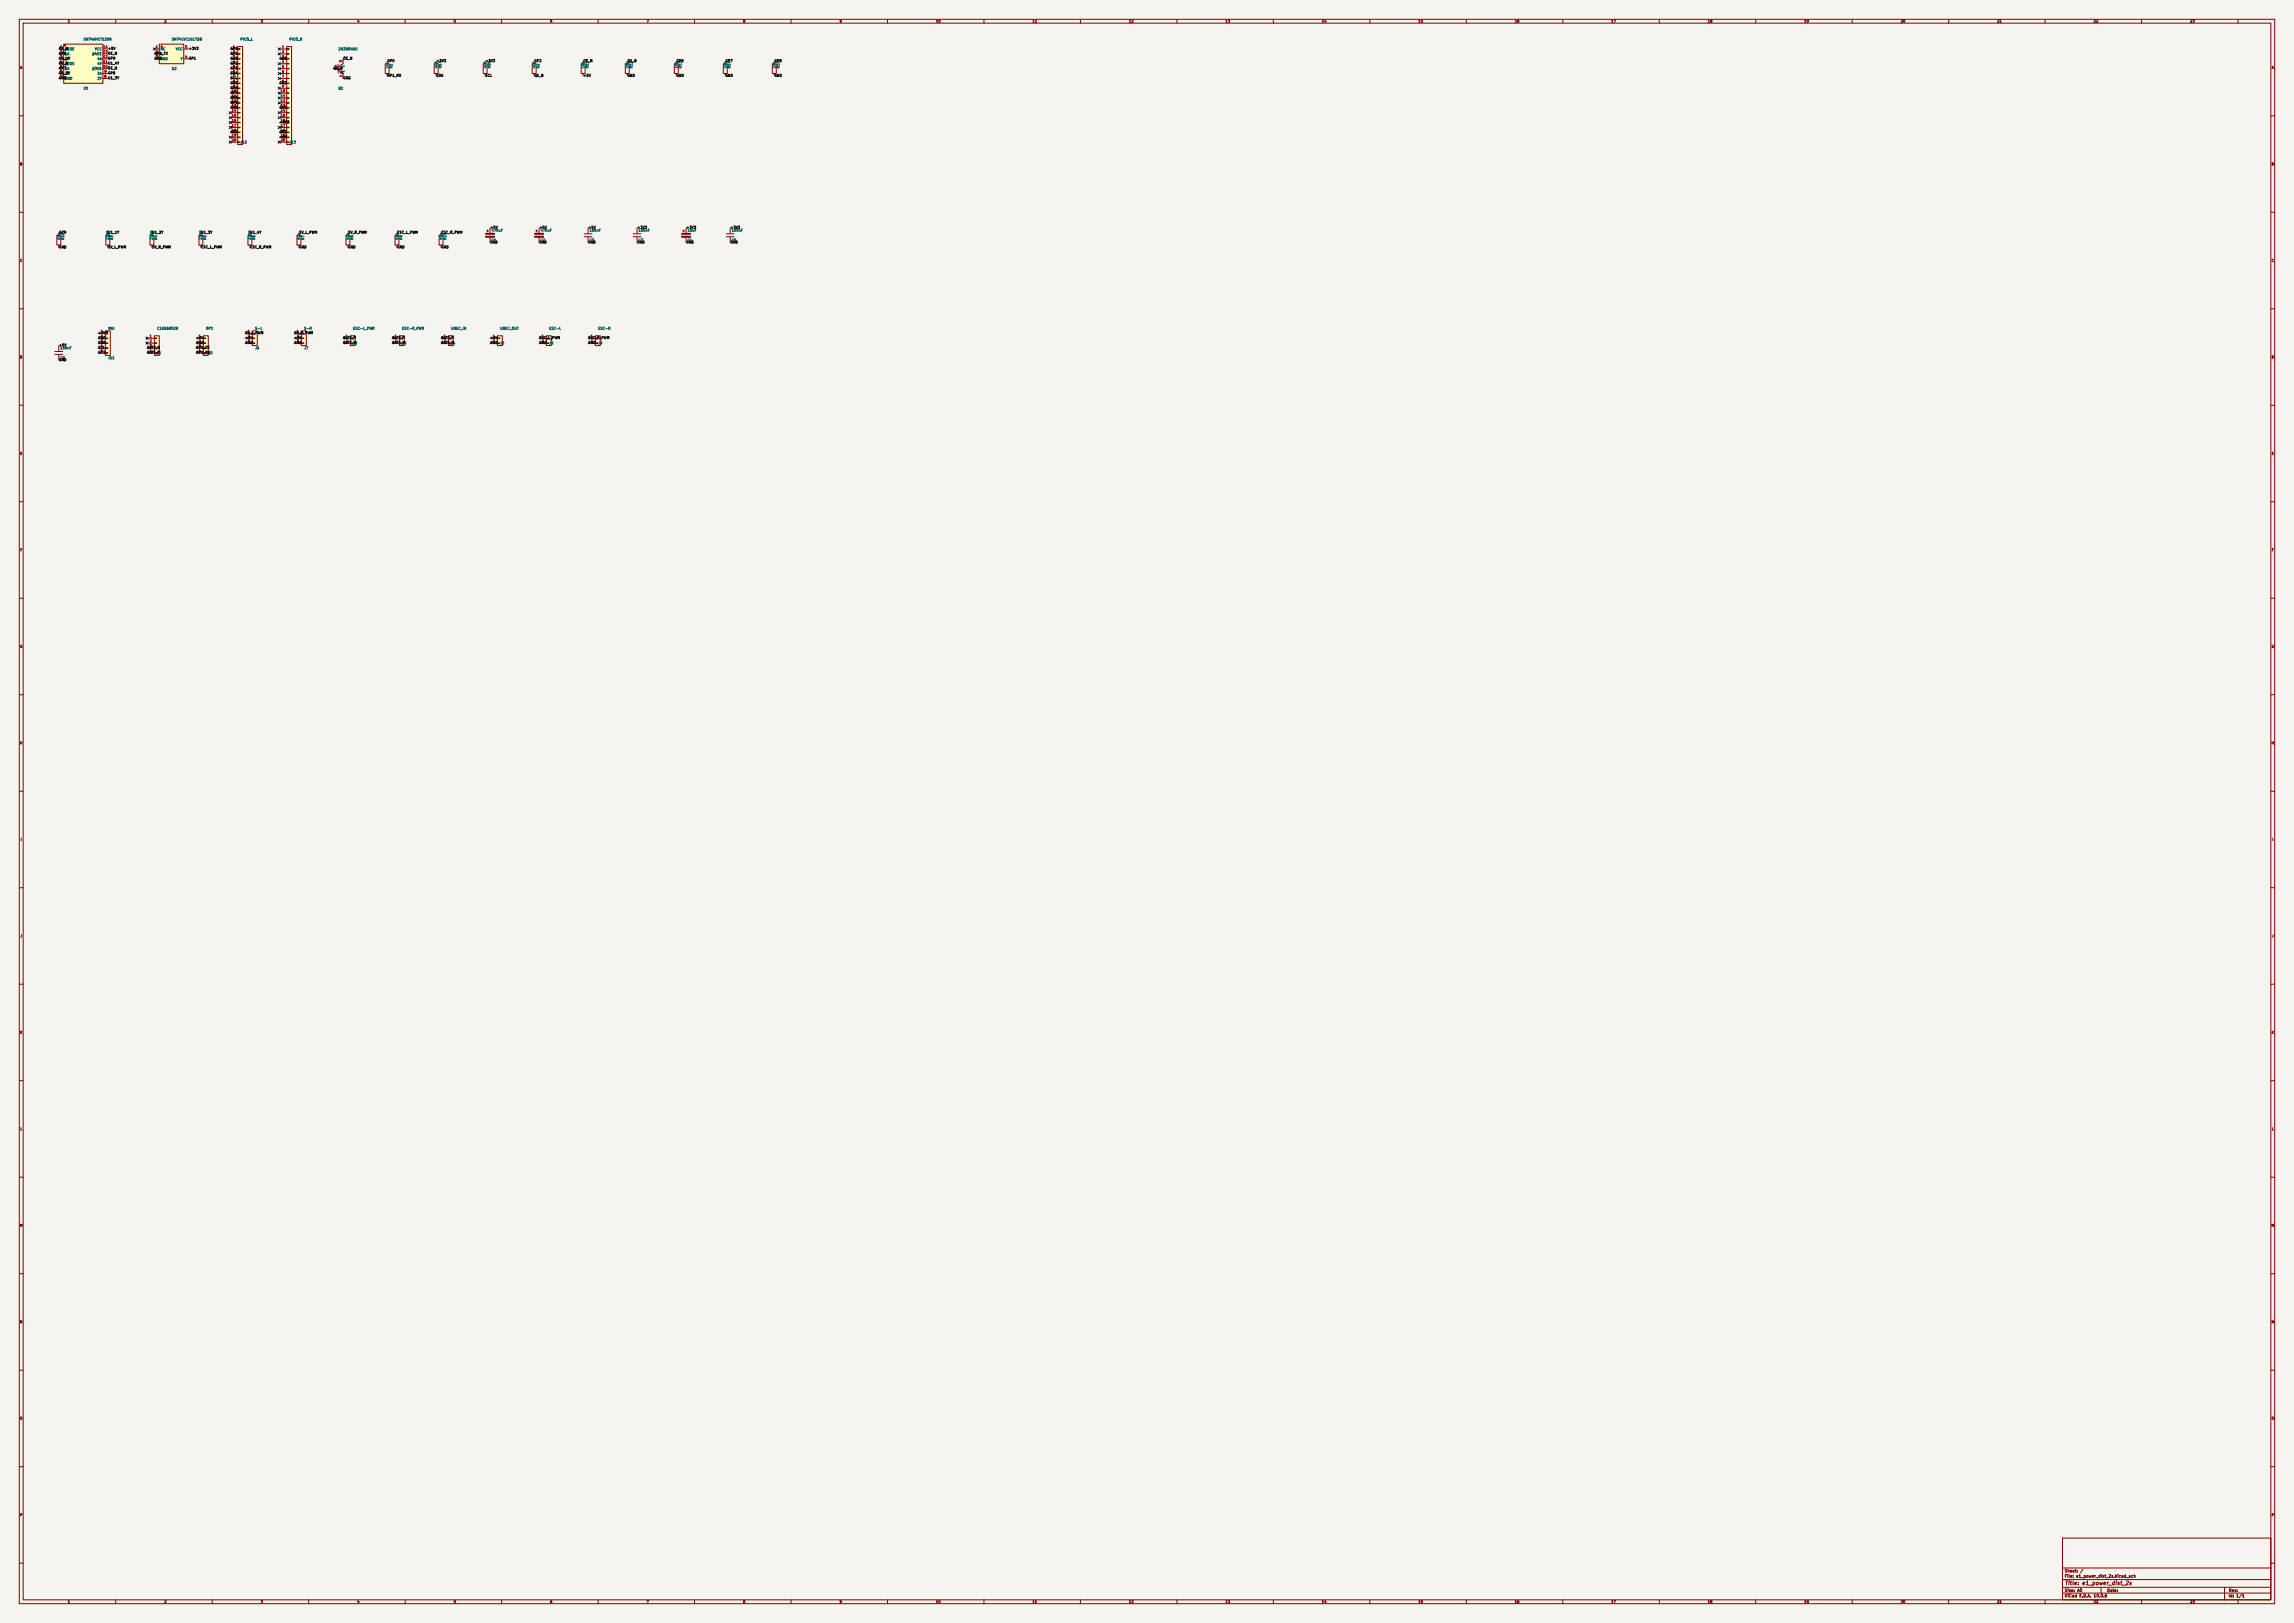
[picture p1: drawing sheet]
<svg xmlns="http://www.w3.org/2000/svg" width="1189mm" height="841mm" viewBox="0 0 1189 841" stroke-linecap="round" stroke-linejoin="round" font-family="sans-serif">
<defs><g id="words">
<text font-size="2" fill="#840000" x="1070" y="822">Title: e1_power_dist_2s</text>
<g font-size="1.5" fill="#840000">
<text x="1070" y="815">Sheet: /</text>
<text x="1070" y="818">File: e1_power_dist_2s.kicad_sch</text>
<text x="1070" y="825">Size: A0</text>
<text x="1092" y="825">Date:</text>
<text x="1155" y="825">Rev:</text>
<text x="1070" y="828">KiCad E.D.A. 10.0.6</text>
<text x="1155" y="828">Id: 1/1</text>
</g>
<g font-size="1.3" fill="#840000">
<text x="35" y="12">1</text>
<text x="85" y="12">2</text>
<text x="135" y="12">3</text>
<text x="185" y="12">4</text>
<text x="235" y="12">5</text>
<text x="285" y="12">6</text>
<text x="335" y="12">7</text>
<text x="385" y="12">8</text>
<text x="435" y="12">9</text>
<text x="485" y="12">10</text>
<text x="535" y="12">11</text>
<text x="585" y="12">12</text>
<text x="635" y="12">13</text>
<text x="685" y="12">14</text>
<text x="735" y="12">15</text>
<text x="785" y="12">16</text>
<text x="835" y="12">17</text>
<text x="885" y="12">18</text>
<text x="935" y="12">19</text>
<text x="985" y="12">20</text>
<text x="1035" y="12">21</text>
<text x="1085" y="12">22</text>
<text x="1135" y="12">23</text>
<text x="10" y="36">A</text>
<text x="1177" y="36">A</text>
<text x="10" y="86">B</text>
<text x="1177" y="86">B</text>
<text x="10" y="136">C</text>
<text x="1177" y="136">C</text>
<text x="10" y="186">D</text>
<text x="1177" y="186">D</text>
<text x="10" y="236">E</text>
<text x="1177" y="236">E</text>
<text x="10" y="286">F</text>
<text x="1177" y="286">F</text>
<text x="10" y="336">G</text>
<text x="1177" y="336">G</text>
<text x="10" y="386">H</text>
<text x="1177" y="386">H</text>
<text x="11" y="436">I</text>
<text x="1178" y="436">I</text>
<text x="10" y="486">J</text>
<text x="1177" y="486">J</text>
<text x="10" y="536">K</text>
<text x="1177" y="536">K</text>
<text x="10" y="586">L</text>
<text x="1177" y="586">L</text>
<text x="10" y="636">M</text>
<text x="1177" y="636">M</text>
<text x="10" y="686">N</text>
<text x="1177" y="686">N</text>
<text x="10" y="736">O</text>
<text x="1177" y="736">O</text>
<text x="10" y="786">P</text>
<text x="1177" y="786">P</text>
<text x="35" y="831">1</text>
<text x="85" y="831">2</text>
<text x="135" y="831">3</text>
<text x="185" y="831">4</text>
<text x="235" y="831">5</text>
<text x="285" y="831">6</text>
<text x="335" y="831">7</text>
<text x="385" y="831">8</text>
<text x="435" y="831">9</text>
<text x="485" y="831">10</text>
<text x="535" y="831">11</text>
<text x="585" y="831">12</text>
<text x="635" y="831">13</text>
<text x="685" y="831">14</text>
<text x="735" y="831">15</text>
<text x="785" y="831">16</text>
<text x="835" y="831">17</text>
<text x="885" y="831">18</text>
<text x="935" y="831">19</text>
<text x="985" y="831">20</text>
<text x="1035" y="831">21</text>
<text x="1085" y="831">22</text>
<text x="1135" y="831">23</text>
</g>
<g font-size="1.3" fill="#006464">
<text x="43" y="21">SN74AHCT125N</text>
<text x="89" y="21">SN74LVC1G17DB</text>
<text x="124" y="21">PICO_L</text>
<text x="150" y="21">PICO_R</text>
<text x="34" y="26">#1OE</text>
<text x="34" y="29">1A</text>
<text x="48" y="29">#4OE</text>
<text x="49" y="26">VCC</text>
<text x="83" y="26">NC</text>
<text x="83" y="29">A</text>
<text x="91" y="26">VCC</text>
<text x="175" y="26">2N3904BU</text>
<text x="34" y="31">1Y</text>
<text x="34" y="34">#2OE</text>
<text x="50" y="34">4Y</text>
<text x="50" y="31">4A</text>
<text x="83" y="31">GND</text>
<text x="93" y="31">Y</text>
<text x="179" y="35" transform="rotate(-90 179 35)">C</text>
<text x="202" y="36" transform="rotate(-90 202 36)">1k</text>
<text x="204" y="36" transform="rotate(-90 204 36)">R1</text>
<text x="227" y="36" transform="rotate(-90 227 36)">4k7</text>
<text x="229" y="36" transform="rotate(-90 229 36)">R17</text>
<text x="252" y="36" transform="rotate(-90 252 36)">4k7</text>
<text x="254" y="36" transform="rotate(-90 254 36)">R18</text>
<text x="278" y="36" transform="rotate(-90 278 36)">4k7</text>
<text x="280" y="36" transform="rotate(-90 280 36)">R2</text>
<text x="303" y="36" transform="rotate(-90 303 36)">10k</text>
<text x="305" y="36" transform="rotate(-90 305 36)">R11</text>
<text x="326" y="36" transform="rotate(-90 326 36)">10k</text>
<text x="328" y="36" transform="rotate(-90 328 36)">R12</text>
<text x="351" y="36" transform="rotate(-90 351 36)">10k</text>
<text x="354" y="36" transform="rotate(-90 354 36)">R13</text>
<text x="377" y="36" transform="rotate(-90 377 36)">10k</text>
<text x="379" y="36" transform="rotate(-90 379 36)">R14</text>
<text x="402" y="36" transform="rotate(-90 402 36)">10k</text>
<text x="404" y="36" transform="rotate(-90 404 36)">R15</text>
<text x="34" y="37">2A</text>
<text x="34" y="39">2Y</text>
<text x="34" y="42">GND</text>
<text x="48" y="37">#3OE</text>
<text x="50" y="42">3Y</text>
<text x="50" y="39">3A</text>
<text x="89" y="37">U2</text>
<text x="176" y="37">B</text>
<text x="179" y="38" transform="rotate(-90 179 38)">E</text>
<text x="43" y="47">U1</text>
<text x="175" y="47">Q1</text>
<text x="124" y="75">J12</text>
<text x="150" y="75">J13</text>
<text x="31" y="124" transform="rotate(-90 31 124)">10k</text>
<text x="33" y="124" transform="rotate(-90 33 124)">R16</text>
<text x="57" y="124" transform="rotate(-90 57 124)">220R</text>
<text x="59" y="124" transform="rotate(-90 59 124)">R3</text>
<text x="80" y="124" transform="rotate(-90 80 124)">220R</text>
<text x="82" y="124" transform="rotate(-90 82 124)">R4</text>
<text x="105" y="124" transform="rotate(-90 105 124)">220R</text>
<text x="107" y="124" transform="rotate(-90 107 124)">R5</text>
<text x="131" y="124" transform="rotate(-90 131 124)">220R</text>
<text x="133" y="124" transform="rotate(-90 133 124)">R6</text>
<text x="156" y="124" transform="rotate(-90 156 124)">10k</text>
<text x="158" y="124" transform="rotate(-90 158 124)">R7</text>
<text x="181" y="124" transform="rotate(-90 181 124)">10k</text>
<text x="183" y="124" transform="rotate(-90 183 124)">R8</text>
<text x="207" y="124" transform="rotate(-90 207 124)">10k</text>
<text x="209" y="124" transform="rotate(-90 209 124)">R9</text>
<text x="230" y="124" transform="rotate(-90 230 124)">10k</text>
<text x="232" y="124" transform="rotate(-90 232 124)">R10</text>
<text x="255" y="125">C1</text>
<text x="255" y="120">470uF</text>
<text x="280" y="125">C2</text>
<text x="280" y="120">470uF</text>
<text x="305" y="125">C3</text>
<text x="305" y="120">100nF</text>
<text x="331" y="125">C7</text>
<text x="331" y="120">100nF</text>
<text x="356" y="125">C4</text>
<text x="356" y="120">10uF</text>
<text x="379" y="125">C5</text>
<text x="379" y="120">100nF</text>
<text x="56" y="171">IMU</text>
<text x="81" y="171">C19268029</text>
<text x="107" y="171">RP1</text>
<text x="132" y="171">S-L</text>
<text x="157" y="171">S-R</text>
<text x="183" y="171">ESC-L_PWR</text>
<text x="208" y="171">ESC-R_PWR</text>
<text x="234" y="171">UBEC_IN</text>
<text x="259" y="171">UBEC_OUT</text>
<text x="284" y="171">ESC-L</text>
<text x="310" y="171">ESC-R</text>
<text x="183" y="179">J2</text>
<text x="208" y="179">J3</text>
<text x="234" y="179">J4</text>
<text x="259" y="179">J5</text>
<text x="284" y="179">J8</text>
<text x="310" y="179">J9</text>
<text x="31" y="181">100nF</text>
<text x="81" y="184">J1</text>
<text x="107" y="184">J10</text>
<text x="132" y="181">J6</text>
<text x="157" y="181">J7</text>
<text x="31" y="186">C6</text>
<text x="56" y="186">J11</text>
</g>
<g font-size="1.3" fill="#0f0f0f">
<text x="30" y="29">GP6</text>
<text x="30" y="26">OE_N</text>
<text x="56" y="29">OE_N</text>
<text x="56" y="26">+5V</text>
<text x="80" y="29">RP1_TX</text>
<text x="98" y="26">+3V3</text>
<text x="119" y="26">GP0</text>
<text x="119" y="29">GP1</text>
<text x="30" y="34">OE_N</text>
<text x="30" y="31">U1_1Y</text>
<text x="56" y="31">GP9</text>
<text x="56" y="34">U1_4Y</text>
<text x="80" y="31">GND</text>
<text x="98" y="31">GP1</text>
<text x="119" y="31">GND</text>
<text x="119" y="34">GP2</text>
<text x="145" y="31">GND</text>
<text x="178" y="31">OE_N</text>
<text x="201" y="32">GP0</text>
<text x="226" y="32">+3V3</text>
<text x="251" y="32">+3V3</text>
<text x="277" y="32">GP2</text>
<text x="302" y="32">OE_N</text>
<text x="325" y="32">Q1_B</text>
<text x="350" y="32">GP6</text>
<text x="376" y="32">GP7</text>
<text x="401" y="32">GP8</text>
<text x="30" y="41">GND</text>
<text x="30" y="36">GP7</text>
<text x="30" y="39">U1_2Y</text>
<text x="56" y="36">OE_N</text>
<text x="56" y="41">U1_3Y</text>
<text x="56" y="39">GP8</text>
<text x="119" y="39">SDA</text>
<text x="119" y="41">SCL</text>
<text x="119" y="36">GP3</text>
<text x="173" y="36">Q1_B</text>
<text x="178" y="41">GND</text>
<text x="201" y="40">RP1_RX</text>
<text x="226" y="40">SDA</text>
<text x="251" y="40">SCL</text>
<text x="277" y="40">Q1_B</text>
<text x="302" y="40">+5V</text>
<text x="325" y="40">GND</text>
<text x="350" y="40">GND</text>
<text x="376" y="40">GND</text>
<text x="401" y="40">GND</text>
<text x="119" y="44">GND</text>
<text x="119" y="46">GP6</text>
<text x="145" y="44">GND</text>
<text x="119" y="49">GP7</text>
<text x="119" y="52">GP8</text>
<text x="119" y="54">GP9</text>
<text x="119" y="57">GND</text>
<text x="145" y="57">GND</text>
<text x="145" y="64">+3V3</text>
<text x="119" y="69">GND</text>
<text x="145" y="69">GND</text>
<text x="145" y="72">+5V</text>
<text x="254" y="119">+5V</text>
<text x="279" y="119">+5V</text>
<text x="305" y="119">+5V</text>
<text x="330" y="119">+3V3</text>
<text x="356" y="119">+3V3</text>
<text x="378" y="119">+3V3</text>
<text x="30" y="121">GP9</text>
<text x="56" y="121">U1_1Y</text>
<text x="79" y="121">U1_2Y</text>
<text x="104" y="121">U1_3Y</text>
<text x="130" y="121">U1_4Y</text>
<text x="155" y="121">SV_L_PWM</text>
<text x="180" y="121">SV_R_PWM</text>
<text x="206" y="121">ESC_L_PWM</text>
<text x="229" y="121">ESC_R_PWM</text>
<text x="30" y="129">GND</text>
<text x="56" y="129">SV_L_PWM</text>
<text x="79" y="129">SV_R_PWM</text>
<text x="104" y="129">ESC_L_PWM</text>
<text x="130" y="129">ESC_R_PWM</text>
<text x="155" y="129">GND</text>
<text x="180" y="129">GND</text>
<text x="206" y="129">GND</text>
<text x="229" y="129">GND</text>
<text x="254" y="126">GND</text>
<text x="279" y="126">GND</text>
<text x="305" y="126">GND</text>
<text x="330" y="126">GND</text>
<text x="356" y="126">GND</text>
<text x="378" y="126">GND</text>
<text x="51" y="173">+3V3</text>
<text x="127" y="173">SV_L_PWM</text>
<text x="152" y="173">SV_R_PWM</text>
<text x="30" y="180">+5V</text>
<text x="51" y="176">GND</text>
<text x="51" y="179">SDA</text>
<text x="102" y="179">GND</text>
<text x="102" y="176">+5V</text>
<text x="127" y="179">GND</text>
<text x="127" y="176">+5V</text>
<text x="152" y="179">GND</text>
<text x="152" y="176">+5V</text>
<text x="178" y="176">BATT_P</text>
<text x="178" y="179">BATT_N</text>
<text x="203" y="179">BATT_N</text>
<text x="203" y="176">BATT_P</text>
<text x="229" y="179">BATT_N</text>
<text x="229" y="176">BATT_P</text>
<text x="254" y="176">+5V</text>
<text x="254" y="179">GND</text>
<text x="279" y="179">GND</text>
<text x="279" y="176">ESC_L_PWM</text>
<text x="305" y="179">GND</text>
<text x="305" y="176">ESC_R_PWM</text>
<text x="51" y="181">SCL</text>
<text x="51" y="184">GP3</text>
<text x="76" y="181">BATT_N</text>
<text x="76" y="184">BATT_P</text>
<text x="102" y="184">RP1_RX</text>
<text x="102" y="181">RP1_TX</text>
<text x="30" y="187">GND</text>
</g>
<g font-size="1.3" fill="#a90000">
<text x="31" y="25">1</text>
<text x="31" y="28">2</text>
<text x="53" y="28">13</text>
<text x="53" y="25">14</text>
<text x="81" y="25">1</text>
<text x="81" y="28">2</text>
<text x="96" y="25">5</text>
<text x="121" y="25">1</text>
<text x="121" y="28">2</text>
<text x="146" y="25">1</text>
<text x="146" y="28">2</text>
<text x="31" y="30">3</text>
<text x="31" y="33">4</text>
<text x="31" y="35">5</text>
<text x="53" y="35">10</text>
<text x="53" y="33">11</text>
<text x="53" y="30">12</text>
<text x="81" y="30">3</text>
<text x="96" y="30">4</text>
<text x="121" y="30">3</text>
<text x="121" y="33">4</text>
<text x="121" y="35">5</text>
<text x="146" y="30">3</text>
<text x="146" y="33">4</text>
<text x="146" y="35">5</text>
<text x="173" y="35">2</text>
<text x="178" y="32" transform="rotate(-90 178 32)">3</text>
<text x="31" y="38">6</text>
<text x="31" y="41">7</text>
<text x="54" y="41">8</text>
<text x="54" y="38">9</text>
<text x="121" y="38">6</text>
<text x="121" y="41">7</text>
<text x="146" y="38">6</text>
<text x="146" y="41">7</text>
<text x="178" y="40" transform="rotate(-90 178 40)">1</text>
<text x="121" y="43">8</text>
<text x="121" y="46">9</text>
<text x="146" y="43">8</text>
<text x="146" y="46">9</text>
<text x="120" y="48">10</text>
<text x="120" y="51">11</text>
<text x="120" y="53">12</text>
<text x="145" y="48">10</text>
<text x="145" y="51">11</text>
<text x="145" y="53">12</text>
<text x="120" y="56">13</text>
<text x="120" y="58">14</text>
<text x="145" y="56">13</text>
<text x="145" y="58">14</text>
<text x="120" y="61">15</text>
<text x="120" y="63">16</text>
<text x="120" y="66">17</text>
<text x="145" y="61">15</text>
<text x="145" y="63">16</text>
<text x="145" y="66">17</text>
<text x="120" y="68">18</text>
<text x="120" y="71">19</text>
<text x="145" y="68">18</text>
<text x="145" y="71">19</text>
<text x="120" y="74">20</text>
<text x="145" y="74">20</text>
<text x="52" y="173">1</text>
<text x="128" y="173">1</text>
<text x="154" y="173">1</text>
<text x="52" y="175">2</text>
<text x="52" y="178">3</text>
<text x="77" y="175">1</text>
<text x="77" y="178">2</text>
<text x="103" y="175">1</text>
<text x="103" y="178">2</text>
<text x="128" y="175">2</text>
<text x="128" y="178">3</text>
<text x="154" y="175">2</text>
<text x="154" y="178">3</text>
<text x="179" y="175">1</text>
<text x="179" y="178">2</text>
<text x="204" y="175">1</text>
<text x="204" y="178">2</text>
<text x="230" y="175">1</text>
<text x="230" y="178">2</text>
<text x="255" y="175">1</text>
<text x="255" y="178">2</text>
<text x="281" y="175">1</text>
<text x="281" y="178">2</text>
<text x="306" y="175">1</text>
<text x="306" y="178">2</text>
<text x="52" y="180">4</text>
<text x="52" y="183">5</text>
<text x="77" y="180">3</text>
<text x="77" y="183">4</text>
<text x="103" y="180">3</text>
<text x="103" y="183">4</text>
</g>
</g></defs>
<path d="M0 0h1189v841h-1189z" fill="#f5f4ef" stroke="#f5f4ef" stroke-width=".52"/>
<g fill="none" stroke="#840000" stroke-width=".52">
<path d="M10 10h1169v821h-1169zM12 12h1165v817h-1165zM60 10v2M110 10v2M160 10v2M210 10v2M260 10v2M310 10v2M360 10v2M410 10v2M460 10v2M510 10v2"/>
<path d="M560 10v2M610 10v2M660 10v2M710 10v2M760 10v2M810 10v2M860 10v2M910 10v2M960 10v2M1010 10v2M1060 10v2M1110 10v2"/>
<path d="M1160 10v2M10 60h2M1177 60h2M10 110h2M1177 110h2M228 122h2v5h-2zM229 121v1M229 127v1M10 160h2M1177 160h2M10 210h2M1177 210h2"/>
<path d="M10 260h2M1177 260h2M10 310h2M1177 310h2M10 360h2M1177 360h2M10 410h2M1177 410h2M10 460h2M1177 460h2M10 510h2M1177 510h2"/>
<path d="M10 560h2M1177 560h2M10 610h2M1177 610h2M10 660h2M1177 660h2M10 710h2M1177 710h2M10 760h2M1177 760h2M1069 797h108v32h-108zM10 810h2"/>
<path d="M1069 818h108M1069 812h108M1177 810h2M60 829v2M110 829v2M160 829v2M210 829v2M260 829v2M310 829v2M360 829v2M410 829v2M460 829v2"/>
<path d="M510 829v2M560 829v2M610 829v2M660 829v2M710 829v2M760 829v2M810 829v2M860 829v2M910 829v2M960 829v2M1010 829v2M1060 829v2"/>
<path d="M1069 825h108M1069 822h108M1089 822v3M1110 829v2M1153 822v7M1160 829v2"/>
</g>
<path d="M309 174h2v5h-2z" fill="#ffffc2"/>
<path d="M305 175h4M305 178h4M309 174h2v5h-2zM309 175h1zM309 178h1z" fill="none" stroke="#840000" stroke-width=".52"/>
<path d="M156 171h3v8h-3z" fill="#ffffc2"/>
<g fill="none" stroke="#840000" stroke-width=".52">
<path d="M200 33h2v5h-2zM201 32v1M201 38v1M375 33h2v5h-2zM376 32v1M376 38v1M400 33h2v5h-2zM401 32v1M401 38v1M152 173h4M152 175h4M152 178h4"/>
<path d="M156 171h3v8h-3zM156 173h1zM156 175h1zM156 178h1z"/>
</g>
<path d="M177 37l1 1h-2z" fill="#ffffc2"/>
<path d="M173 36h2M175 33v5M175 36l3 2M177 37l1 1h-2zM178 30v3l-3 2M178 38v3" fill="none" stroke="#840000" stroke-width=".52"/>
<path d="M258 174h2v5h-2z" fill="#ffffc2"/>
<path d="M254 175h4M254 178h4M258 174h2v5h-2zM258 175h1zM258 178h1z" fill="none" stroke="#840000" stroke-width=".52"/>
<path d="M55 171h2v13h-2z" fill="#ffffc2"/>
<path d="M51 173h4M51 175h4M51 178h4M55 171h2v13h-2zM55 173h1zM55 175h1zM55 178h1zM51 180h4M51 183h4M55 180h1zM55 183h1z" fill="none" stroke="#840000" stroke-width=".52"/>
<path d="M80 174h3v10h-3z" fill="#ffffc2"/>
<g fill="none" stroke="#840000" stroke-width=".52">
<path d="M276 33h2v5h-2zM277 32v1M277 38v1M301 33h2v5h-2zM302 32v1M302 38v1M350 33h2v5h-2zM351 32v1M351 38v1M76 175h4M76 178h4M80 174h3v10h-3z"/>
<path d="M80 175h1zM80 178h1zM76 180h4M76 183h4M80 180h1zM80 183h1z"/>
</g>
<path d="M131 171h2v8h-2z" fill="#ffffc2"/>
<g fill="none" stroke="#840000" stroke-width=".52">
<path d="M225 33h2v5h-2zM226 32v1M226 38v1M324 33h2v5h-2zM325 32v1M325 38v1M330 118v3M328 121h4M328 123h4M330 123v3M127 173h4M127 175h4"/>
<path d="M127 178h4M131 171h2v8h-2zM131 173h1zM131 175h1zM131 178h1z"/>
</g>
<path d="M232 174h3v5h-3z" fill="#ffffc2"/>
<g fill="none" stroke="#840000" stroke-width=".52">
<path d="M250 33h2v5h-2zM251 32v1M251 38v1M252 120h1M253 119v1M254 118v3M305 118v3M103 122h2v5h-2zM104 121v1M104 127v1M129 122h2v5h-2zM130 121v1"/>
<path d="M130 127v1M252 121h4h-4zM254 123v3M303 121h4M303 123h4M305 123v3M229 175h3M229 178h3M232 174h3v5h-3zM232 175h2zM232 178h2z"/>
</g>
<path d="M252 122h4v1h-4z" fill="#840000" stroke="#840000" stroke-width=".52"/>
<path d="M123 24h3v51h-3z" fill="#ffffc2"/>
<g fill="none" stroke="#840000" stroke-width=".52">
<path d="M119 25h4M119 28h4M119 30h4M119 33h4M119 36h4M119 38h4M123 24h3v51h-3zM123 25l1 1zM123 28h1zM123 30l1 1zM123 33h1zM123 35l1 1z"/>
<path d="M123 38h1zM119 41h4M119 43h4M119 46h4M119 48h4M119 51h4M119 53h4M119 56h4M119 58h4M123 41h1zM123 43h1zM123 46h1z"/>
<path d="M123 48h1zM123 51h1zM123 53h1zM123 56h1zM123 58l1 1zM119 61h4M119 63h4M119 66h4M119 69h4M119 71h4M119 74h4M123 61h1z"/>
<path d="M123 63l1 1zM123 66h1zM123 68l1 1zM123 71h1zM123 74h1zM278 120h1M278 119v1M279 118v3M277 121h5h-5zM279 123v3"/>
</g>
<path d="M277 122h5v1h-5z" fill="#840000" stroke="#840000" stroke-width=".52"/>
<path d="M33 23h20v20h-20z" fill="#ffffc2"/>
<g fill="none" stroke="#840000" stroke-width=".52">
<path d="M30 25h3M30 28h3M30 30h3M30 33h3M30 36h3M30 38h3M33 23h20v20h-20zM53 25h3M53 28h3M53 30h3M53 33h3M53 36h3"/>
<path d="M53 38h3M30 41h3M53 41h3"/>
<circle cx="34" cy="23" r=".4"/>
</g>
<path d="M105 174h3v10h-3z" fill="#ffffc2"/>
<g fill="none" stroke="#840000" stroke-width=".52">
<path d="M30 179v3M102 175h3M102 178h3M105 174h3v10h-3zM105 175h2zM105 178h2zM28 182h5M28 184h5M30 184v3M102 180h3M102 183h3M105 180h2z"/>
<path d="M105 183h2z"/>
</g>
<path d="M83 23h12v10h-12z" fill="#ffffc2"/>
<g fill="none" stroke="#840000" stroke-width=".52">
<path d="M80 25h3M80 28h3M80 30h3M83 23h12v10h-12zM95 25h3M95 30h3M29 122h2v5h-2zM30 121v1M30 127v1M55 122h2v5h-2zM56 121v1M56 127v1"/>
<path d="M154 122h2v5h-2zM155 121v1M155 127v1"/>
<circle cx="84" cy="24" r=".4"/>
</g>
<path d="M149 24h2v51h-2z" fill="#ffffc2"/>
<g fill="none" stroke="#840000" stroke-width=".52">
<path d="M145 25h4M145 28h4M145 30h4M145 33h4M145 36h4M145 38h4M149 24h2v51h-2zM149 25l1 1zM149 28h1zM149 30l1 1zM149 33h1zM149 35l1 1z"/>
<path d="M149 38h1zM145 41h4M145 43h4M145 46h4M145 48h4M145 51h4M145 53h4M145 56h4M145 58h4M149 41h1zM149 43h1zM149 46h1z"/>
<path d="M149 48h1zM149 51h1zM149 53h1zM149 56h1zM149 58l1 1zM145 61h4M145 63h4M145 66h4M145 69h4M145 71h4M145 74h4M149 61h1z"/>
<path d="M149 63l1 1zM149 66h1zM149 68l1 1zM149 71h1zM149 74h1zM354 120h1M354 119v1M356 118v3M378 118v3M78 122h2v5h-2zM79 121v1M79 127v1"/>
<path d="M205 122h2v5h-2zM206 121v1M206 127v1M353 121h5h-5zM356 123v3M376 121h4M376 123h4M378 123v3"/>
</g>
<path d="M353 122h5v1h-5z" fill="#840000" stroke="#840000" stroke-width=".52"/>
<path d="M182 174h2v5h-2z" fill="#ffffc2"/>
<path d="M179 122h2v5h-2zM180 121v1M180 127v1M178 175h4M178 178h4M182 174h2v5h-2zM182 175h1zM182 178h1z" fill="none" stroke="#840000" stroke-width=".52"/>
<path d="M207 174h3v5h-3z" fill="#ffffc2"/>
<path d="M203 175h4M203 178h4M207 174h3v5h-3zM207 175h1zM207 178h1z" fill="none" stroke="#840000" stroke-width=".52"/>
<path d="M283 174h3v5h-3z" fill="#ffffc2"/>
<path d="M279 175h4M279 178h4M283 174h3v5h-3zM283 175h1zM283 178h1z" fill="none" stroke="#840000" stroke-width=".52"/>
<g fill="none" stroke="#000084" stroke-width=".52">
<path d="M79 25l2 1M81 25l-2 1M144 25l1 1M144 35l1 1M144 32l1 2M144 37l1 2M144 27l1 2M145 25l-1 1M145 35l-1 1M145 37l-1 2M145 32l-1 2M145 27l-1 2"/>
<path d="M119 58l1 1M120 58l-1 1M144 48l1 1M144 58l1 1M144 40l1 1M144 53l1 1M144 45l1 1M144 50l1 1M145 40l-1 1M145 45l-1 1M145 48l-1 1M145 58l-1 1"/>
<path d="M145 53l-1 1M145 50l-1 1M119 60l1 2M119 63l1 1M119 65l1 2M119 71l1 1M119 73l1 1M120 60l-1 2M120 63l-1 1M120 65l-1 2M120 71l-1 1M120 73l-1 1"/>
<path d="M144 65l1 2M144 60l1 2M144 73l1 1M145 65l-1 2M145 60l-1 2M145 73l-1 1M76 175l1 1M76 177l1 1M77 175l-1 1M77 177l-1 1"/>
</g>
<use href="#words"/>
</svg>
